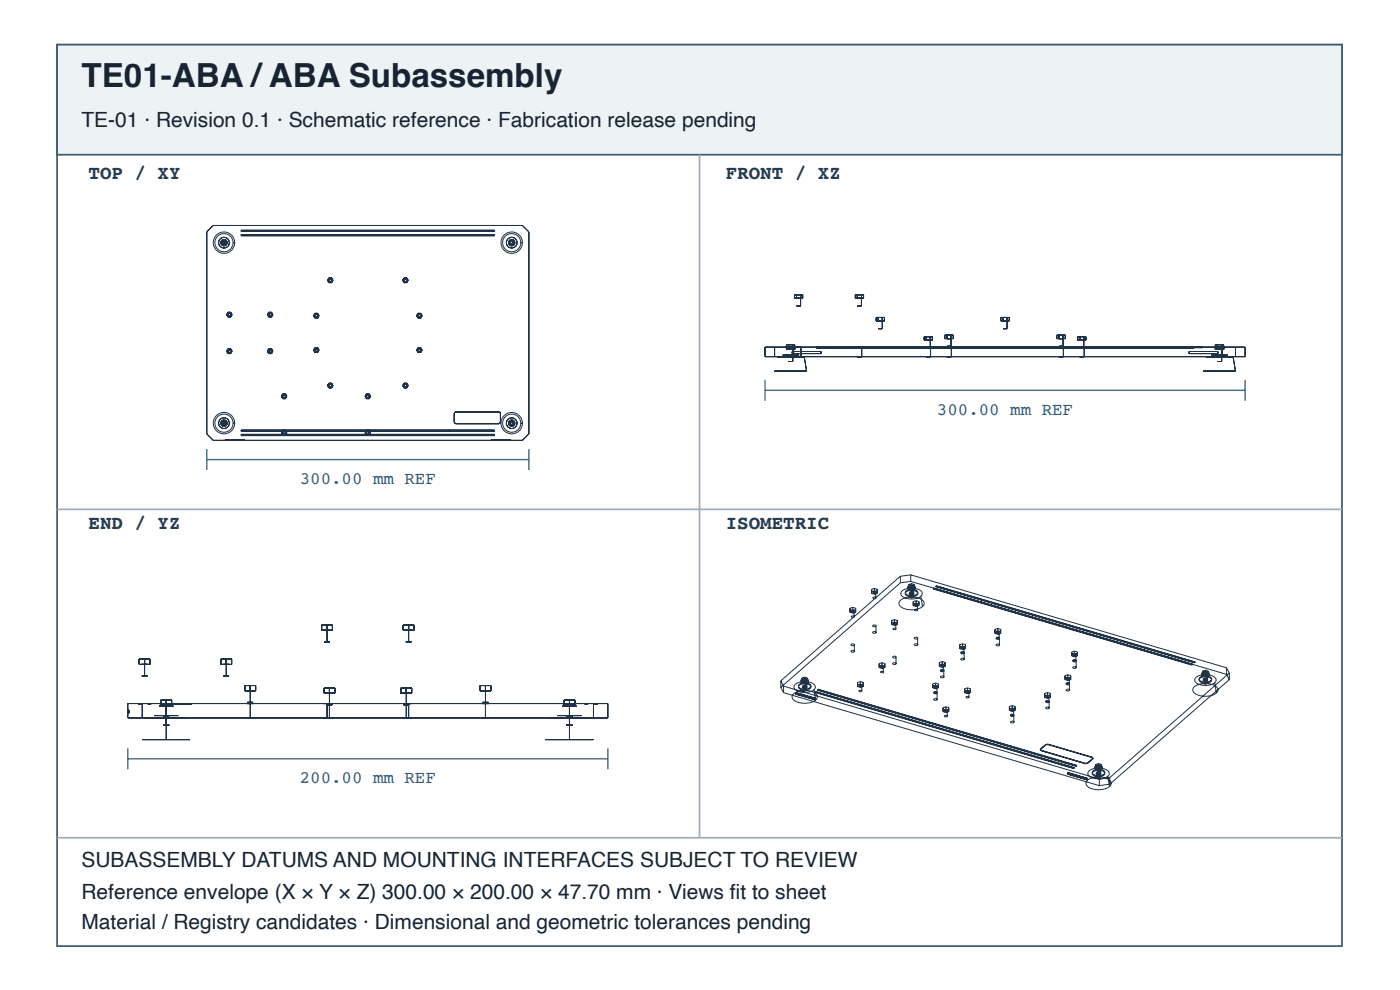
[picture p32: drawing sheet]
<svg xmlns="http://www.w3.org/2000/svg" width="297mm" height="210mm" viewBox="0 0 297 210" stroke-linecap="round" stroke-linejoin="round" font-family="sans-serif">
<defs><g id="words">
<text font-size="7" fill="#182431" x="17.3" y="18.4">TE01-ABA /ABA Subassembly</text>
<g font-size="4.4" fill="#182431">
<text x="17.3" y="26.9">TE-01 · Revision 0.1 · Schematic reference · Fabrication release pending</text>
<text x="17.3" y="183.9">SUBASSEMBLY DATUMS AND MOUNTING INTERFACES SUBJECT TO REVIEW</text>
<text x="17.3" y="190.6">Reference envelope (X × Y × Z) 300.00 × 200.00 × 47.70 mm · Views fi t to sheet</text>
<text x="17.3" y="196.9">Material / Registry candidates · Dimensional and geometric tolerances pending</text>
</g>
<g font-size="4.1" fill="#263d52">
<text x="18.8" y="38">TOP / XY</text>
<text x="154" y="38">FRONT / XZ</text>
<text x="18.8" y="112.1">END / YZ</text>
<text x="154" y="112.1">ISOMETRIC</text>
</g>
<g font-size="3.7" fill="#335b78">
<text x="198.8" y="87.9">300.00 mm REF</text>
<text x="63.6" y="102.6">300.00 mm REF</text>
<text x="63.6" y="166.1">200.00 mm REF</text>
</g>
</g></defs>
<path d="M12.1 9.5h272.6v191.1h-272.6z" fill="none" stroke="#405a70" stroke-width=".37"/>
<path d="M12.1 9.5h272.6v23.3h-272.6z" fill="#edf2f5"/>
<path d="M12.1 9.5h272.6v23.3h-272.6z" fill="none" stroke="#405a70" stroke-width=".37"/>
<path d="M148.4 32.8v144.8M12.1 108h272.6M12.1 177.6h272.6" fill="none" stroke="#9daebc" stroke-width=".37"/>
<g fill="none" stroke="#203246" stroke-width=".21">
<path d="M43.9 49.2l1.3-1.4h65.6l1.4 1.4v42.8l-1.4 1.4h-65.6l-1.3-1.4zM47.2 50.9h.6l.3 .5-.3 .6h-.6l-.3-.6zM49.5 51.4h.3M51.2 48.8h53.7v.3h-53.7zM51.2 49.7h53.7v.3h-53.7zM69.8 58.9h.6l.3 .5-.3 .5h-.6l-.3-.5zM85.7 58.9h.6l.3 .5-.3 .5h-.6l-.3-.5zM108.3 50.9h.6l.3 .5-.3 .6h-.6l-.3-.6zM110.5 51.4h.3M48.4 73.9h.6l.2 .6-.2 .5h-.6l-.3-.5zM48.4 66.2h.6l.2 .5-.2 .5h-.6l-.3-.5zM57 73.9h.6l.3 .6-.3 .5h-.6l-.3-.5z"/>
<path d="M57 66.2h.6l.3 .5-.3 .5h-.6l-.3-.5zM66.8 73.7h.6l.3 .5-.3 .5h-.6l-.3-.5zM66.8 66.4h.6l.3 .5-.3 .5h-.6l-.3-.5zM88.7 73.7h.6l.3 .5-.3 .5h-.6l-.3-.5zM88.7 66.4h.6l.3 .5-.3 .5h-.6l-.3-.5zM162.3 73.6h101.8v2h-101.8zM164.3 78.7h6.8zM164.3 73.6v2M164.8 75.6h5.8zM166.1 75.3h3.3zM166.1 75.6h3.3zM166.7 73.6h2z"/>
<path d="M166.7 74h2zM166.8 73.1h1.8v.7h-1.8zM167.1 75.6h1.3zM167.1 74h1.3zM167.3 75.6h.9zM167.3 76.6h.9zM167.3 75.3h.9zM167.3 73.1v.7M167.3 73.8h.9zM167.3 75.5h.9zM168.1 74.5h6.1v.5h-6.1zM168.2 73.8v1.7"/>
<path d="M168.2 73.1v.7M168.2 75.3v1.3M168.4 74v1.6M168.5 62.5h1.8v.7h-1.8zM168.7 73.6v.4M168.9 75.6h1zM168.9 73.6h1zM169 62.5v.7M169 63.2h.8zM169 64.9h.8zM169.4 75.3v.3M169.8 63.2v1.7"/>
<path d="M169.9 62.5v.7M169.9 73.6v2M170.6 75.6l.5 3.1M173.2 73.6v.1h81.9v-.1M181.4 62.5h1.8v.7h-1.8zM181.8 75.6h1zM181.8 73.6h1zM181.9 62.5v.7M181.9 63.2h.8zM181.9 64.9h.8zM182.8 62.5l-.1 2.4M182.8 73.6v2"/>
<path d="M185.9 67.3h1.7v.8h-1.7zM186.3 67.3v.8M186.3 68.1h.9zM186.3 69.7h.9zM187.2 67.3v2.4M196 71.4h1.8v.7h-1.8zM196.4 75.6h1zM196.4 73.6h1zM196.5 71.4v.7M196.5 72.1h.8zM196.5 73.8h.8zM197.4 71.4l-.1 2.4"/>
<path d="M197.4 73.6v2M200.5 71h1.7v.8h-1.7zM200.8 75.6h1zM200.8 73.6h1zM200.9 71v.8M200.9 71.8h.9zM200.9 73.4h.9zM201.8 71v2.4M201.8 73.6v2M212.3 67.3h1.8v.8h-1.8zM212.8 67.3v.8M212.8 68.1h.8z"/>
<path d="M212.8 69.7h.8zM213.7 67.3l-.1 2.4M224.2 71h1.8v.8h-1.8zM224.6 75.6h1zM224.6 73.6h1zM224.7 71v.8M224.7 71.8h.8zM224.7 73.4h.8zM225.5 71.8v1.6M225.5 71v.8M225.6 73.6v2M228.6 71.4h1.8v.7h-1.8z"/>
<path d="M229 75.6h1zM229 73.6h1zM229.1 71.4v.7M229.1 72.1h.8zM229.1 73.8h.8zM229.9 72.1v1.7M230 71.4v.7M230 73.6v2M240.5 73.6v.1M241 73.6v.1M252.3 74.5h6.1v.5h-6.1zM253.3 73.6v.1"/>
<path d="M254.7 73.6v.1M255.3 78.7h6.8zM255.8 75.6h5.8zM257 75.3h3.4zM257 75.6h3.4zM257.7 73.6h2zM257.7 74h2zM257.8 73.1h1.8v.7h-1.8zM258.1 75.6h1.3zM258.1 74h1.3zM258.2 75.6h1zM258.2 76.6h1z"/>
<path d="M258.2 75.3h1zM258.3 73.1v.7M258.3 73.8h.8zM258.3 75.5h.8zM259.2 73.1l-.1 2.4M259.2 75.3v1.3M259.4 74v1.6M259.7 73.6v.4M260.4 75.3v.3M261.6 75.6l.5 3.1M262.1 73.6v2M47.2 89.2h.6l.3 .5-.3 .5h-.6l-.3-.5z"/>
<path d="M47.7 93.4h4.1M49.5 89.7h.3M51.2 92.1h53.7v.2h-53.7zM51.2 91.2h53.7v.2h-53.7zM60 83.5h.6l.3 .5-.3 .5h-.6l-.3-.5zM60 91.3h.6l.3 .5-.3 .5h-.6l-.3-.5zM69.8 81.2h.6l.3 .5-.3 .6h-.6l-.3-.6zM77.7 91.3h.6l.3 .5-.3 .5h-.6l-.3-.5zM77.7 83.5h.6l.3 .5-.3 .5h-.6l-.3-.5zM85.7 81.2h.6l.3 .5-.3 .6h-.6l-.3-.6zM96.4 87.6l.2-.3h9.3l.3 .3v2l-.3 .2h-9.3l-.2-.2zM104.2 93.4h4.1"/>
<path d="M108.3 89.2h.6l.3 .5-.3 .5h-.6l-.3-.5zM110.5 89.7h.3M29.5 139.7h2.3v1.2h-2.3zM30.7 139.7v3.6M46.8 139.7h2.3v1.2h-2.3zM48 139.7v3.6M68.2 132.5h2.3v1.1h-2.3zM68.8 133.6h1.2zM68.8 136.1h1.2zM69.4 132.5v3.6M85.5 132.5h2.3v1.1h-2.3zM86.1 133.6h1.2z"/>
<path d="M86.1 136.1h1.2zM86.7 132.5v3.6M180.3 129.8l.6 .2M180.3 128.9v.4l.6 .2M180.3 128.9v.9M180.6 138l.4-.1 .3 .2-.5 .2-.2-.1zM180.6 136.6l.4-.1 .3 .2-.5 .2-.3-.2zM180.6 129.5h.4l.3 .1-.5 .2zM180.6 130.7l.4-.1 .3 .1-.5 .2zM180.9 129.5v.5M180.9 129.3l.6 .2v.3M180.9 128.8v.5"/>
<path d="M180.9 128.8l.6 .1M180.9 129.3l-.6 .2v.3M180.9 128.8l-.6 .1M181.2 129.7v1.1M181.3 136.8v1.4M181.5 129.8l-.6 .2M181.5 128.9v.9M181.5 128.9v.4l-.6 .2M184.9 125.8l.6 .2M184.9 124.9v.4l.6 .2M184.9 124.9v.9M185.2 134l.4-.1 .3 .2-.5 .2-.3-.2z"/>
<path d="M185.2 132.6l.4-.1 .3 .2-.5 .2-.3-.2zM185.2 125.5h.4l.2 .1-.4 .2zM185.2 126.6h.4l.2 .1-.4 .2zM185.5 125.5v.5M185.5 125.3l.6 .1v.4M185.5 124.8v.5M185.5 124.8l.6 .1M185.5 125.3l-.6 .1v.4M185.5 124.8l-.6 .1M185.8 125.7v1.1M185.8 132.8v1.4M186.1 125.8l-.6 .2"/>
<path d="M186.1 124.9v.9M186.1 124.9v.4l-.6 .2M189.2 132.4l.6 .2M189.2 131.5v.4l.6 .2M189.2 131.5v.9M189.4 139.2l.4-.1 .3 .2-.4 .2-.2-.1zM189.5 132.1h.3l.3 .1-.4 .2zM189.5 133.3l.3-.1 .3 .1-.4 .2zM189.8 132.1v.5M189.8 131.4l.6 .1M189.8 131.9l.6 .2v.3M189.8 131.4v.5"/>
<path d="M189.8 131.9l-.6 .2v.3M189.8 131.4l-.6 .1M190 132.3v1.1M190.1 139.4v1.4M190.4 132.4l-.6 .2M190.4 131.5v.9M190.4 131.5v.4l-.6 .2M191 122.2v1.4M191 123.6l-25.4 22.1M191 122.2l-25.4 22.1M191.1 127.2a4.2 4.2 0 0 1 4.7 .1 .91 .91 0 0 1-.5 1.6 4.3 4.3 0 0 1-4.4-.4 .81 .81 0 0 1 .2-1.3zM191.4 125.3a3.4 3.4 0 0 1 4.2 .2 .85 .85 0 0 1-.6 1.2 3.4 3.4 0 0 1-3.8-.6l-.1-.3z"/>
<path d="M192.1 125.4a1.88 1.88 0 0 1 2.6 .1 1.27 1.27 0 0 1-1.7 .8 .77 .77 0 0 1-.9-.9zM192.1 125.6a1.88 1.88 0 0 1 2.6 .1 1.27 1.27 0 0 1-1.7 .8 .77 .77 0 0 1-.9-.9zM192.6 124.3l.8-.3a.65 .65 0 0 1 .8 .5 1.05 1.05 0 0 1-1.6 0zM192.6 124.6l.8-.3a.65 .65 0 0 1 .8 .4 1.05 1.05 0 0 1-1.6 0zM192.8 124.8l.6 .2M192.8 123.9v.4l.6 .2M192.8 123.9v.9M192.9 125.7l.5-.1 .4 .1a.45 .45 0 0 1-.4 .4 .45 .45 0 0 1-.5-.4zM192.9 124.6l.5-.2 .4 .2a.45 .45 0 0 1-.4 .4 .45 .45 0 0 1-.5-.4zM193.1 125.7h.4l.3 .1-.5 .2h-.2zM193.1 126.4l.4-.1 .3 .2-.5 .2h-.2zM193.1 125.5l.4-.1 .3 .2-.5 .2-.2-.1z"/>
<path d="M193.1 124.5l.4-.1 .2 .2-.4 .2zM193.1 125.6h.4l.2 .1-.4 .2zM193.2 123.3l-2.2 .3M193.2 123.3l67 19.7M193.2 121.9l-2.2 .3M193.2 121.9l67 19.7M193.2 121.9v1.4M193.4 124.5v.5M193.4 124.3l.6 .1v.4M193.4 123.7v.6M193.4 123.7l.6 .2M193.4 124.3l-.6 .1v.4"/>
<path d="M193.4 123.7l-.6 .2M193.7 124.7v1.9M193.7 128.4l.6 .2M193.7 127.5v.4l.6 .2M193.7 127.5v.9M193.8 124.8v1.2M194 124.8l-.6 .2M194 123.9v.9M194 123.9v.4l-.6 .2M194 136.6l.4-.1 .3 .2-.4 .2-.3-.2zM194 135.2l.4-.1 .3 .2-.4 .2-.2-.1zM194.1 128.1h.3l.3 .1-.4 .2z"/>
<path d="M194.1 129.2h.3l.3 .1-.4 .2zM194.1 124.7v.2M194.3 128.1v.5M194.3 127.9l.7 .1-.1 .4M194.3 127.4v.5M194.3 127.4l.7 .1M194.3 127.9l-.6 .1v.4M194.3 127.4l-.6 .1M194.5 125.9v.3M194.6 128.3v1.1M194.7 135.4v1.4M194.9 128.4l-.6 .2"/>
<path d="M195 127.5l-.1 .9M195 127.5l-.1 .4-.6 .2M195.4 126.4l.3 2.2M198 124.8l54.9 16.1M198 124.8v.1M198 124.9l54.9 16.1M198.1 124.7l-.1 .2M198.1 124.7l-.1 .1M198.1 124.7l54.9 16.1M198.1 124.7h.1M198.1 124.7l54.9 16.2M198.5 124.3l54.9 16.2"/>
<path d="M198.5 124.3v.1M198.5 124.4l54.9 16.1M198.7 124.2l54.9 16.1M198.7 124.2l-.2 .1M198.7 124.2v.1M198.7 124.3l54.9 16.1M198.7 124.3l-.2 .1M203.6 137.5l.6 .2M203.6 136.7v.3l.6 .2M203.6 136.7v.8M203.9 139.6l.4-.1 .3 .2-.5 .2-.3-.1zM203.9 138.3l.4-.1 .3 .1-.5 .2-.3-.1z"/>
<path d="M203.9 137.3l.4-.1 .2 .1-.4 .2zM203.9 138.4l.4-.1 .2 .1-.4 .2zM204.2 137.2v.5M204.2 137l.6 .2v.3M204.2 136.5v.5M204.2 136.5l.6 .2M204.2 137l-.6 .2v.3M204.2 136.5l-.6 .2M204.5 137.4v1.2M204.6 138.4v1.4M204.8 137.5l-.6 .2M204.8 136.7v.8"/>
<path d="M204.8 136.7v.3l-.6 .2M211.1 134.3l.6 .2M211.1 133.4v.4l.6 .2M211.1 133.4v.9M211.4 136.6l.4-.1 .3 .2-.5 .2h-.2zM211.4 135.2h.4l.3 .1-.5 .2-.3-.1zM211.4 134h.4l.2 .1-.4 .2zM211.4 135.1h.4l.2 .1-.4 .2zM211.7 134v.5M211.7 133.8l.6 .1v.4M211.7 133.3v.5M211.7 133.3l.6 .1"/>
<path d="M211.7 133.8l-.6 .1v.4M211.7 133.3l-.6 .1M212 134.2v1.1M212 135.4v1.4M212.3 134.3l-.6 .2M212.3 133.4v.9M212.3 133.4v.4l-.6 .2M227.4 139.1l.6 .2M227.4 138.2v.4l.6 .2M227.4 138.2v.9M227.7 138.8l.3-.1 .3 .2-.4 .2zM227.7 139.9h.3l.3 .1-.4 .2z"/>
<path d="M228 138.8v.5M228 138.6l.6 .1v.4M228 138v.6M228 138l.6 .2M228 138.6l-.6 .1v.4M228 138l-.6 .2M228.3 139v1.1M228.6 139.1l-.6 .2M228.6 138.2v.9M228.6 138.2v.4l-.6 .2M27.1 149.2h101.9v3h-101.9zM27.1 150.6h.2v.6h-.2"/>
<path d="M29.4 149.2v.2h.5v-.2M30.1 140.9h1.2zM30.1 143.3h1.2zM30.2 149.2v3M30.2 156.8h10.1zM30.9 152.2h8.7zM31.4 149.2v.2h.6v-.2M32.7 151.7h5.1zM32.7 152.2h5.1zM33.7 149.2h3.1zM33.7 149.7h3.1zM34.1 148.4h2.3v1.1h-2.3z"/>
<path d="M34.3 152.2h1.9zM34.3 149.7h1.9zM34.6 152.2h1.3zM34.6 153.7h1.3zM34.6 151.7h1.3zM34.7 149.5h1.2zM34.7 152h1.2zM35 149.2v.1h5.6v-.1M35.3 148.4v8.4M35.6 149.2v.1M40 149.2v.1M47.4 140.9h1.2z"/>
<path d="M47.4 143.3h1.2zM51.9 145.3h2.3v1.2h-2.3zM52.4 152.2h1.4zM52.4 149.2h1.4zM52.5 146.5h1.2zM52.5 148.9h1.2zM53.1 145.3v3.6M53.1 149.2v3M68.7 152.2h1.4zM68.7 149.2h1.4zM68.7 145.9h2.3v1.1h-2.3zM69.2 152.2h1.4z"/>
<path d="M69.2 149.2h1.4zM69.3 147h1.2zM69.3 149.4h1.2zM69.4 149.2v3M69.9 145.9v6.3M85 145.9h2.3v1.1h-2.3zM85.5 152.2h1.4zM85.5 149.2h1.4zM85.6 147h1.2zM85.6 149.4h1.2zM86 152.2h1.4zM86 149.2h1.4z"/>
<path d="M86.2 145.9v6.3M86.7 149.2v3M101.8 145.3h2.3v1.2h-2.3zM102.3 152.2h1.4zM102.3 149.2h1.4zM102.4 146.5h1.2zM102.4 148.9h1.2zM103 145.3v3.6M103 149.2v3M115.8 156.8h10.1zM116.5 152.2h8.6zM118.3 151.7h5.1z"/>
<path d="M118.3 152.2h5.1zM119.3 149.2h3zM119.3 149.7h3zM119.7 148.4h2.3v1.1h-2.3zM119.8 152.2h2zM119.8 149.7h2zM120.1 152.2h1.4zM120.1 153.7h1.4zM120.1 151.7h1.4zM120.2 149.5h1.2zM120.2 152h1.2zM120.8 148.4v8.4"/>
<path d="M124.1 149.2v.2h.6v-.2M125.9 149.2v3M126.1 149.2v.2h.6v-.2M165.6 144.3v1.4M165.6 145.7l.6 1.2M165.6 144.3l.6 1.2M166.2 145.5v1.4M166.2 146.9l67 19.7M166.2 145.5l67 19.7M168.4 147.1a4.2 4.2 0 0 1 4.7 .1 .91 .91 0 0 1-.4 1.5 4.3 4.3 0 0 1-4.4-.4 .81 .81 0 0 1 .1-1.2zM168.7 145.1a3.4 3.4 0 0 1 4.2 .3 .84 .84 0 0 1-.6 1.1 3.4 3.4 0 0 1-3.8-.5v-.6zM168.8 146.9v.3"/>
<path d="M168.8 146.9l4.2 1.2M168.8 147.2l4.2 1.2M168.8 146.8v.1M168.8 146.8v.3M168.8 147.1v.1M168.8 146.8l4.2 1.2M168.8 147.1l4.2 1.2M169.5 145.2a1.88 1.88 0 0 1 2.5 .1 1.27 1.27 0 0 1-1.7 .8 .77 .77 0 0 1-.8-.9zM169.5 145.4a1.88 1.88 0 0 1 2.5 .2 1.27 1.27 0 0 1-1.7 .7 .77 .77 0 0 1-.8-.9zM169.9 144.1l.8-.2a.65 .65 0 0 1 .8 .4 1.05 1.05 0 0 1-1.6 0zM169.9 144.4l.8-.3a.65 .65 0 0 1 .8 .5 1.05 1.05 0 0 1-1.6 0zM170.1 144.6l.6 .2"/>
<path d="M170.1 143.7v.4l.6 .2M170.1 143.7v.9M170.3 145.5l.4-.1 .5 .1a.45 .45 0 0 1-.5 .4 .45 .45 0 0 1-.4-.4zM170.3 144.4l.4-.1 .5 .1a.45 .45 0 0 1-.5 .4 .45 .45 0 0 1-.4-.4zM170.4 145.6l.4-.1 .3 .1-.5 .2h-.2zM170.4 146.3l.4-.1 .3 .1-.5 .2h-.2zM170.4 145.3l.4-.1 .3 .2-.5 .2-.2-.1zM170.4 144.3h.4l.2 .1-.4 .2zM170.4 145.5l.4-.1 .2 .1-.4 .2zM170.7 144.3v.5M170.7 144.1l.6 .1v.4M170.7 143.6v.5"/>
<path d="M170.7 143.6l.6 .1M170.7 144.1l-.6 .1v.4M170.7 143.6l-.6 .1M171 144.5v1.1M171 145.5v.9M171.2 144.6v1.2M171.3 144.6l-.6 .2M171.3 143.7v.9M171.3 143.7v.4l-.6 .2M171.4 144.5v.2M171.9 145.8v.2M172.7 146.2l.3 2.2"/>
<path d="M172.9 146.7l54.9 16.2M172.9 146.7v.1M172.9 146.8l54.9 16.1M173 148.1v.3M173 146.6l54.9 16.1M173 146.6l-.1 .1M173 146.6v.1M173 146.7l54.9 16.1M173 146.7l-.1 .1M173 148v.1M173 148v.3M173 148.3v.1"/>
<path d="M173.4 146.2l54.9 16.2M173.4 146.2v.1M173.4 146.3l54.9 16.2M173.6 146.1l54.9 16.2M173.6 146.1l-.2 .1M173.6 146.2l-.2 .1M173.6 146.1v.1M173.6 146.2l54.9 16.1M181.9 145.6l.6 .1M181.9 144.7v.3l.6 .2M181.9 144.7v.9M182.2 145.3l.4-.1 .3 .2-.4 .1z"/>
<path d="M182.2 146.4l.4-.1 .3 .2-.4 .2zM182.5 145.2v.5M182.5 145l.6 .2v.4M182.5 144.5v.5M182.5 144.5l.6 .2M182.5 145l-.6 .2v.4M182.5 144.5l-.6 .2M182.8 145.5v1.1M183.1 145.6l-.6 .1M183.1 144.7v.9M183.1 144.7v.3l-.6 .2M186.5 141.5l.6 .2"/>
<path d="M186.5 140.7v.3l.6 .2M186.5 140.7v.8M186.8 141.3l.4-.1 .2 .1-.4 .2zM186.8 142.4l.4-.1 .2 .2-.4 .1zM187.1 141.2v.5M187.1 141l.6 .2v.3M187.1 140.5v.5M187.1 140.5l.6 .2M187.1 141l-.6 .2v.3M187.1 140.5l-.6 .2M187.4 141.5v1.1M187.7 141.5l-.6 .2"/>
<path d="M187.7 140.7v.8M187.7 140.7v.3l-.6 .2M189.4 140.6l.4-.1 .3 .2-.4 .2-.2-.1zM197.9 145.9l.6 .1M197.9 145v.3l.6 .2M197.9 145v.9M198.1 148.2l.4-.1 .4 .2-.5 .2-.2-.1zM198.1 146.8l.4-.1 .4 .2-.5 .2-.3-.2zM198.2 145.6l.3-.1 .3 .2-.4 .1zM198.2 146.7l.3-.1 .3 .2-.4 .2zM198.5 145.5v.5M198.5 145.3l.6 .2v.4"/>
<path d="M198.5 144.8v.5M198.5 144.8l.6 .2M198.5 145.3l-.6 .2v.4M198.5 144.8l-.6 .2M198.8 145.8v1.1M198.8 147v1.4M199.1 145.9l-.6 .1M199.1 145v.9M199.1 145v.3l-.6 .2M199.3 141.3l.6 .2M199.3 140.4v.4l.6 .2M199.3 140.4v.9"/>
<path d="M199.6 143.4l.4-.1 .3 .2-.5 .2-.2-.1zM199.6 142l.4-.1 .3 .2-.5 .2-.3-.2zM199.6 141h.4l.2 .1-.4 .2zM199.6 142.2l.4-.1 .2 .1-.4 .2zM199.9 141v.5M199.9 140.8l.6 .2v.3M199.9 140.3v.5M199.9 140.3l.6 .1M199.9 140.8l-.6 .2v.3M199.9 140.3l-.6 .1M200.1 150.9l.6 .2M200.1 150v.4l.6 .2"/>
<path d="M200.1 150v.9M200.2 141.2v1.1M200.2 142.2v1.4M200.4 150.6l.3-.1 .3 .2-.4 .2zM200.4 151.7h.3l.3 .1-.4 .2zM200.5 141.3l-.6 .2M200.5 140.4v.9M200.5 140.4v.4l-.6 .2M200.7 150.6v.5M200.7 150.4l.6 .1v.4M200.7 149.8v.6M200.7 149.8l.6 .2"/>
<path d="M200.7 150.4l-.6 .1v.4M200.7 149.8l-.6 .2M201 150.8v1.1M201.3 150.9l-.6 .2M201.3 150v.9M201.3 150v.4l-.6 .2M204.7 146.9l.6 .2M204.7 146v.4l.6 .1M204.7 146v.9M205 146.6l.3-.1 .3 .2-.4 .2zM205 147.7l.3-.1 .3 .2-.4 .2zM205.3 146.5v.6"/>
<path d="M205.3 145.8v.5M205.3 146.3l.6 .2M205.3 145.8l.6 .2M205.3 146.3l-.6 .2v.4M205.3 145.8l-.6 .2M205.6 146.8v1.1M205.9 146.4v.5M205.9 146.9l-.6 .2M205.9 146.4l-.6 .1M205.9 146v.5M205.9 146v.4M205.9 146.5v.4"/>
<path d="M214.1 150.6l.6 .2M214.1 149.8v.3l.6 .2M214.1 149.8v.8M214.4 153l.4-.1 .3 .2-.4 .2-.2-.1zM214.4 151.6l.4-.1 .3 .2-.4 .2-.2-.1zM214.5 150.4l.3-.1 .3 .1-.4 .2zM214.5 151.5l.3-.1 .3 .2-.4 .1zM214.7 150.3v.5M214.8 150.1l.6 .2v.3M214.8 149.6v.5M214.8 149.6l.6 .2M214.8 150.1l-.7 .2v.3"/>
<path d="M214.8 149.6l-.7 .2M215 150.6v1.1M215.1 151.8v1.4M215.4 150.6l-.7 .2M215.4 149.8v.8M215.4 149.8v.3l-.7 .2M220.7 158.9l.1 .2M220.7 158.9h.1M220.7 158.9l.1 .3M220.8 159.1l9.5 2.8M220.8 159.1v.1M220.8 159.2l9.5 2.7"/>
<path d="M221.6 147.9l.6 .1M221.6 147v.4l.6 .1M221.6 147v.9M221.9 157.8l-1.2 1.1M221.9 157.8v.1M221.9 157.9l-1.2 1M221.9 150l.4-.1 .3 .2-.5 .2-.2-.1zM221.9 148.6l.4-.1 .3 .2-.5 .2-.3-.2zM221.9 147.6l.4-.1 .3 .2-.4 .2zM221.9 148.7l.4-.1 .3 .2-.4 .2zM222.2 147.5v.5M222.2 147.3l.6 .2v.4"/>
<path d="M222.2 146.8v.5M222.2 146.8l.6 .2M222.2 147.3l-.6 .2v.4M222.2 146.8l-.6 .2M222.3 157.8l9.5 2.8M222.3 157.8h-.4M222.3 157.8v.1M222.3 157.9l9.5 2.7M222.3 157.9h-.4M222.5 147.8v1.1M222.6 148.8v1.4M222.8 147.9l-.6 .1"/>
<path d="M222.8 147v.9M222.8 147v.4l-.6 .1M225.9 144.1l.6 .2M225.9 143.2v.4l.6 .2M225.9 143.2v.9M226.2 146.2l.4-.1 .3 .2-.4 .2-.3-.2zM226.2 144.8l.4-.1 .3 .2-.4 .2h-.2zM226.3 143.8h.3l.3 .1-.4 .2zM226.3 144.9h.3l.3 .1-.4 .2zM226.5 143.8v.5M226.5 143.1v.5M226.5 143.1l.7 .1"/>
<path d="M226.5 143.6l.7 .1-.1 .4M226.5 143.6l-.6 .1v.4M226.5 143.1l-.6 .1M226.8 144v1.1M226.9 145v1.4M227.1 144.1l-.6 .2M227.2 143.2l-.1 .9M227.2 143.2l-.1 .4-.6 .2M227.6 141.4l.5-.1 .3 .2-.5 .2-.3-.2zM227.6 140l.5-.1 .3 .2-.5 .2h-.2zM228.3 140.2v1.4M252.9 140.9v.1"/>
<path d="M253 140.8l-.1 .1M253 140.8v.1M253 140.9l-.1 .1M253.4 145.6a4.2 4.2 0 0 1 4.8 .1 .91 .91 0 0 1-.5 1.5 4.3 4.3 0 0 1-4.4-.4 .81 .81 0 0 1 .1-1.2zM253.4 140.5h.1M253.6 140.3l-.2 .2M253.6 140.4l-.2 .1M253.6 140.3v.1M253.7 143.6a3.4 3.4 0 0 1 4.2 .3 .85 .85 0 0 1-.6 1.1 3.4 3.4 0 0 1-3.8-.5v-.6zM254.5 143.7a1.88 1.88 0 0 1 2.6 .1 1.27 1.27 0 0 1-1.7 .8 .77 .77 0 0 1-.9-.9zM254.5 143.9a1.88 1.88 0 0 1 2.6 .2 1.27 1.27 0 0 1-1.7 .7 .77 .77 0 0 1-.9-.9zM255 142.7l.7-.3a.65 .65 0 0 1 .8 .4 1.05 1.05 0 0 1-1.6 0z"/>
<path d="M255 142.9l.7-.3a.65 .65 0 0 1 .8 .5 1.05 1.05 0 0 1-1.6 0zM255.1 143.1l.6 .2M255.1 142.3v.3l.6 .2M255.1 142.3v.8M255.3 144l.4-.1 .5 .1a.45 .45 0 0 1-.5 .4 .45 .45 0 0 1-.4-.4zM255.3 142.9l.4-.1 .5 .1a.45 .45 0 0 1-.5 .4 .45 .45 0 0 1-.4-.4zM255.4 144.1l.4-.1 .3 .2-.5 .2-.2-.1zM255.4 144.8l.4-.1 .3 .1-.5 .3-.2-.1zM255.4 143.8h.4l.3 .1-.5 .2h-.2zM255.4 142.9l.4-.1 .3 .1-.4 .2zM255.4 144l.4-.1 .3 .1-.4 .2zM255.7 142.8v.5"/>
<path d="M255.7 142.6l.6 .2v.3M255.7 142.1v.5M255.7 142.1l.6 .2M255.7 142.6l-.6 .2v.3M255.7 142.1l-.6 .2M256 143v1.1M256.1 144v1M256.2 143.2v1.1M256.3 143.1l-.6 .2M256.3 142.3v.8M256.3 142.3v.3l-.6 .2M256.4 143v.2"/>
<path d="M256.9 144.3v.2M257.7 144.8l.4 2.1M260.2 143l.6 1.1M260.2 141.6l.6 1.1M260.2 141.6v1.4M260.8 144.1l-25.4 22.2M260.8 142.7l-25.4 22.2M260.8 142.7v1.4M226.5 163.8v.3M226.5 163.8l4.2 1.3M226.5 164.1l4.2 1.3M226.5 163.8h.1"/>
<path d="M226.5 164.1h.1M226.5 163.8l4.2 1.2M226.5 164.1l4.2 1.2M227.8 162.9h.1M227.9 162.7l-.1 .2M227.9 162.8l-.1 .1M227.9 162.7v.1M228.3 162.4v.1M228.5 162.3l-.2 .1M228.5 162.3l-.2 .2M228.5 162.3h.1M230.3 161.9h.1"/>
<path d="M230.7 165.1v.3M230.7 161.8l-.4 .1M230.7 161.8v.1M230.7 161.9h-.4M230.7 165v.1M230.7 165v.3M230.7 165.3v.1M230.7 165.4a4.2 4.2 0 0 1 4.8 .1 .91 .91 0 0 1-.5 1.5 4.3 4.3 0 0 1-4.4-.3 .81 .81 0 0 1 .1-1.3zM231.1 163.4a3.4 3.4 0 0 1 4.2 .3 .84 .84 0 0 1-.6 1.1 3.4 3.4 0 0 1-3.9-.5l.1-.6zM231.8 160.6l.1 .2M231.8 160.6h.1M231.8 160.6l.1 .3"/>
<path d="M231.8 163.5a1.88 1.88 0 0 1 2.6 .2 1.27 1.27 0 0 1-1.7 .7 .77 .77 0 0 1-.9-.9zM231.8 163.7a1.88 1.88 0 0 1 2.6 .2 1.27 1.27 0 0 1-1.7 .7 .77 .77 0 0 1-.9-.9zM231.9 160.8l-1.2 1M231.9 160.8v.1M231.9 160.9l-1.2 1M232.3 162.5l.8-.3a.65 .65 0 0 1 .8 .4 1.05 1.05 0 0 1-1.6 0zM232.3 162.7l.8-.3a.65 .65 0 0 1 .8 .5 1.05 1.05 0 0 1-1.6 0zM232.5 162.9l.6 .2M232.5 162.1v.3l.6 .2M232.5 162.1v.8M232.6 163.9l.5-.2 .4 .2a.45 .45 0 0 1-.4 .3 .45 .45 0 0 1-.5-.3zM232.6 162.7l.5-.1 .4 .1a.45 .45 0 0 1-.4 .4 .45 .45 0 0 1-.5-.4z"/>
<path d="M232.7 163.9l.4-.1 .3 .2-.4 .2-.3-.2zM232.7 164.6l.4-.1 .3 .2-.4 .2-.2-.1zM232.7 163.7l.4-.1 .3 .1-.4 .2-.3-.1zM232.8 162.7l.3-.1 .3 .1-.4 .2zM232.8 163.8l.3-.1 .3 .2-.4 .1zM233.1 162.6v.5M233.1 162.4l.6 .2v.3M233.1 161.9v.5M233.1 161.9l.6 .2M233.1 162.4l-.6 .2v.3M233.1 161.9l-.6 .2M233.2 165.2v1.4"/>
<path d="M233.3 162.8l.1 2M233.5 163v1.1M233.7 162.9l-.6 .2M233.7 162.1v.8M233.7 162.1v.3l-.6 .2M233.8 162.8v.3M234.2 164.1v.2M235 164.6l.4 2.2M235.4 166.3l-2.2 .3M235.4 164.9l-2.2 .3M235.4 164.9v1.4"/>
<circle cx="47.5" cy="51.4" r="2.28"/>
<circle cx="47.5" cy="51.4" r=".32"/>
<circle cx="47.5" cy="51.4" r=".28"/>
<circle cx="47.5" cy="51.4" r="1.14"/>
<circle cx="47.5" cy="51.4" r=".68"/>
<circle cx="47.5" cy="51.4" r="1.94"/>
<circle cx="47.5" cy="51.4" r=".43"/>
<circle cx="70.1" cy="59.4" r=".28"/>
<circle cx="70.1" cy="59.4" r=".33"/>
<circle cx="86" cy="59.4" r=".28"/>
<circle cx="86" cy="59.4" r=".33"/>
<circle cx="108.6" cy="51.4" r=".32"/>
<circle cx="108.6" cy="51.4" r="2.28"/>
<circle cx="108.6" cy="51.4" r=".28"/>
<circle cx="108.6" cy="51.4" r="1.14"/>
<circle cx="108.6" cy="51.4" r=".68"/>
<circle cx="108.6" cy="51.4" r="1.94"/>
<circle cx="108.6" cy="51.4" r=".43"/>
<circle cx="48.7" cy="66.7" r=".28"/>
<circle cx="48.7" cy="74.5" r=".28"/>
<circle cx="48.7" cy="74.5" r=".33"/>
<circle cx="48.7" cy="66.7" r=".33"/>
<circle cx="57.3" cy="66.7" r=".28"/>
<circle cx="57.3" cy="74.5" r=".28"/>
<circle cx="57.3" cy="74.5" r=".33"/>
<circle cx="57.3" cy="66.7" r=".33"/>
<circle cx="67.1" cy="74.2" r=".28"/>
<circle cx="67.1" cy="66.9" r=".28"/>
<circle cx="67.1" cy="66.9" r=".33"/>
<circle cx="67.1" cy="74.2" r=".33"/>
<circle cx="89" cy="74.2" r=".28"/>
<circle cx="89" cy="66.9" r=".28"/>
<circle cx="89" cy="66.9" r=".33"/>
<circle cx="89" cy="74.2" r=".33"/>
<circle cx="47.5" cy="89.7" r="2.28"/>
<circle cx="47.5" cy="89.7" r=".32"/>
<circle cx="47.5" cy="89.7" r=".28"/>
<circle cx="47.5" cy="89.7" r="1.14"/>
<circle cx="47.5" cy="89.7" r=".68"/>
<circle cx="47.5" cy="89.7" r="1.94"/>
<circle cx="47.5" cy="89.7" r=".43"/>
<circle cx="60.3" cy="91.8" r=".28"/>
<circle cx="60.3" cy="84" r=".28"/>
<circle cx="70.1" cy="81.7" r=".28"/>
<circle cx="70.1" cy="81.7" r=".33"/>
<circle cx="78" cy="91.8" r=".28"/>
<circle cx="78" cy="84" r=".28"/>
<circle cx="86" cy="81.7" r=".28"/>
<circle cx="86" cy="81.7" r=".33"/>
<circle cx="108.6" cy="89.7" r=".32"/>
<circle cx="108.6" cy="89.7" r="2.28"/>
<circle cx="108.6" cy="89.7" r=".28"/>
<circle cx="108.6" cy="89.7" r="1.14"/>
<circle cx="108.6" cy="89.7" r=".68"/>
<circle cx="108.6" cy="89.7" r="1.94"/>
<circle cx="108.6" cy="89.7" r=".43"/>
</g>
<path d="M43.9 95.2v4.5M43.9 97.4h68.3M112.2 95.2v4.5M162.3 80.5v4.5M162.3 82.8h101.8M264.1 80.5v4.5M27.1 158.7v4.4M129 158.7v4.4M27.1 160.9h101.9" fill="none" stroke="#466b86" stroke-width=".3"/>
<use href="#words"/>
</svg>
